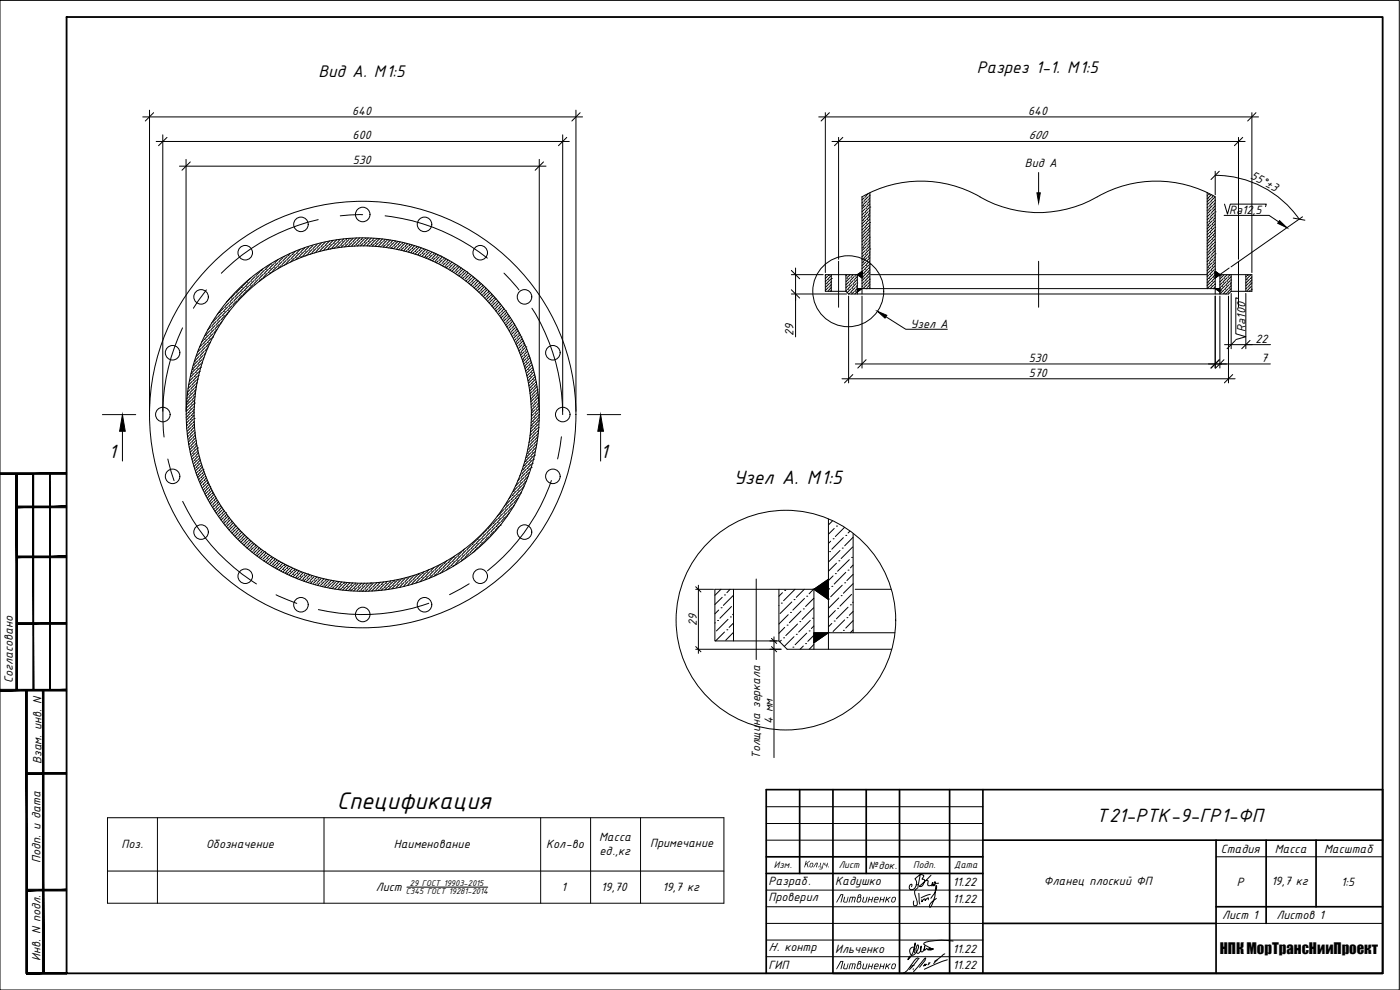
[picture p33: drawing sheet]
<svg xmlns="http://www.w3.org/2000/svg" width="420mm" height="297mm" viewBox="0 0 420 297" stroke-linecap="round" stroke-linejoin="round" font-family="sans-serif">
<defs><g id="words">
<text font-size="7.8" x="101.1" y="242.6">Спецификация</text>
<g font-size="6.2">
<text x="32.7" y="137.5">1</text>
<text x="180.2" y="137.5">1</text>
<text x="220.2" y="145.1">Узел А. М1:5</text>
<text x="328.9" y="246.5">Т21-РТК-9-ГР1-ФП</text>
</g>
<g font-size="5.4">
<text x="95.5" y="23.1">Вид А. М1:5</text>
<text x="293.1" y="21.8">Разрез 1-1. М1:5</text>
</g>
<text font-size="4.4" x="366.1" y="286.1">НПК МорТрансНииПроект</text>
<g font-size="3.9">
<text x="105.7" y="34.4">640</text>
<text x="308.6" y="34.4">640</text>
<text x="105.8" y="41.8">600</text>
<text x="308.7" y="41.8">600</text>
<text x="105.9" y="49.2">530</text>
<text x="307.6" y="50.1">Вид А</text>
<text x="375.1" y="53.4" transform="rotate(28 375.1 53.4)">55°±3</text>
<text x="368.9" y="64.1">Ra12,5</text>
<text x="238.1" y="100.8" transform="rotate(-90 238.1 100.8)">29</text>
<text x="273.3" y="98.3">Узел А</text>
<text x="373.8" y="99.5" transform="rotate(-90 373.8 99.5)">Ra100</text>
<text x="376.8" y="102.8">22</text>
<text x="308.7" y="113">570</text>
<text x="308.7" y="108.6">530</text>
<text x="378.5" y="108.5">7</text>
<text x="3.9" y="205" transform="rotate(-90 3.9 205)">Согласовано</text>
<text x="12.4" y="229.2" transform="rotate(-90 12.4 229.2)">Взам. инв. N</text>
<text x="36.5" y="254.6">Поз.</text>
<text x="61.8" y="254.6">Обозначение</text>
<text x="118.2" y="254.6">Наименование</text>
<text x="163.9" y="254.6">Кол-во</text>
<text x="179.8" y="252.3">Масса</text>
<text x="179.9" y="256.4">ед.,кг</text>
<text x="195.1" y="254.2">Примечание</text>
<text x="366.4" y="255.8">Стадия</text>
<text x="382.6" y="255.8">Масса</text>
<text x="397.4" y="255.8">Масштаб</text>
<text x="12.1" y="258.8" transform="rotate(-90 12.1 258.8)">Подп. и дата</text>
<text x="112.8" y="267.4">Лист</text>
<text x="168.5" y="267.4">1</text>
<text x="180.5" y="267.2">19,70</text>
<text x="198.8" y="267.2">19,7 кг</text>
<text x="230.7" y="265.5">Разраб.</text>
<text x="250.7" y="265.5">Кадушко</text>
<text x="286" y="265.8">11.22</text>
<text x="313.3" y="265.6">Фланец плоский ФП</text>
<text x="371.2" y="265.8">P</text>
<text x="381.6" y="265.5">19,7 кг</text>
<text x="402.5" y="265.8">1:5</text>
<text x="230.7" y="270.5">Проверил</text>
<text x="250.7" y="270.8">Литвиненко</text>
<text x="286" y="270.8">11.22</text>
<text x="366.8" y="275.8">Лист 1</text>
<text x="383.1" y="275.8">Листов 1</text>
<text x="230.7" y="285.4">Н. контр</text>
<text x="250.7" y="285.8">Ильченко</text>
<text x="286" y="285.8">11.22</text>
<text x="12.1" y="288.3" transform="rotate(-90 12.1 288.3)">Инв. N подл.</text>
<text x="230.7" y="290.8">ГИП</text>
<text x="250.7" y="290.8">Литвиненко</text>
<text x="286" y="290.8">11.22</text>
</g>
<g font-size="3.8">
<text x="209.1" y="187.9" transform="rotate(-90 209.1 187.9)">29</text>
<text x="231.9" y="217.4" transform="rotate(-90 231.9 217.4)">4 мм</text>
<text x="228.1" y="227.8" transform="rotate(-90 228.1 227.8)">Толщина зеркала</text>
</g>
<text font-size="3.4" x="260.6" y="260.7">№док.</text>
<g font-size="3.1">
<text x="232.2" y="260.5">Изм.</text>
<text x="241.1" y="260.3">Кол .уч .</text>
<text x="251.7" y="260.5">Лист</text>
<text x="274.1" y="260.5">Подп.</text>
<text x="286.4" y="260.4">Дата</text>
</g>
<g font-size="2.7">
<text x="121.8" y="268.2">С345 ГОСТ 19281-2014</text>
<text x="123" y="265.9">29 ГОСТ 19903-2015</text>
</g>
</g></defs>
<g fill="none" stroke="#000" stroke-width=".3">
<path d="M42.8 35.1h132M44.9 33v90.4M172.8 33v90.4M245.7 35.1h132M247.7 33.8v48M375.7 33.8v48M46.9 42.4h124M48.9 40.5v82.9M53.8 49.9h110.1M55.8 47.8v75.6M161.8 47.8v75.6M168.9 40.5v82.9"/>
<path d="M249.7 42.4h124M251.7 41.2v36.6M258.7 59.1v29.1M258.7 59.1a36 36 0 0 1 37.5 1.1 35.6 35.6 0 0 0 34.9-2.1 35.6 35.6 0 0 1 33.6 1v29.1M258.7 59v.1M259.4 59.3l-.7 .7M259.6 59.1h.1M260.5 60h.1M260.6 59l-1.1 1.1M260.6 58.1l-.8 .8M260.8 58.7h.1M261.1 59.4l-.4 .4"/>
<path d="M261.1 57.8v28.8M261.1 58.5h-.1M311.7 51.8v6.1M362.3 59.6h.1M362.3 57.8v28.8l.7-.7M362.3 57.8v.1M362.4 58.7l-.1 .1M362.6 58.4h.1M362.9 58.2h.1M363.3 59.5l-1 1.1M363.5 58.4l-1 1M363.5 59.3h.1"/>
<path d="M364.1 58.7l-.3 .4M364.5 59.2l-1.1 1.1M364.7 60h.1M364.7 51.4v7M364.7 52.6a30.7 30.7 0 0 1 25.2 13.1M371.7 41.2v36.6M80.9 79.5l-1.1 1.1M81.2 79.3h.1M82.2 79.2l-1.2 1.1M82.4 78.9h.1M83.3 79.9h.1M83.4 78.9l-1.1 1.1"/>
<path d="M83.5 77.8l-.9 .9M83.6 78.6h.1M84.3 79.7l-.9 1M84.5 79.5h.1M84.6 78.5l-1.1 1.1M84.8 78.3h.1M85 77.3l-1.2 1.1M85.2 77h.1M85.5 79.4l-.2 .2M85.7 79.2h.1M85.9 78.2l-1.1 1.1M86.1 78h.1"/>
<path d="M86.2 76.9l-1.1 1.1M86.4 76.7h.1M87 76.1l-.3 .4M87.1 77.8l-1.1 1.1M87.3 77.6h.1M87.4 76.6l-1.1 1.1M87.6 76.4h.1M88.3 77.5l-1.1 1.1M88.6 77.3h.1M88.6 76.3l-1.1 1.1M88.6 75.4l-.7 .7M88.9 76h.1"/>
<path d="M89.6 77.2l-.8 .7M89.8 76.9h.1M89.9 75.9l-1.1 1.1M90.1 74.8l-1 1M90.1 75.7h.1M90.8 76.8l-.5 .5M91 76.6h.1M91.1 75.6l-1.1 1.1M91.4 75.4h.1M91.5 74.4l-1.2 1.1M92 76.5l-.3 .3M92.2 76.3h.1"/>
<path d="M92.4 75.3l-1.2 1.1M92.6 75h.1M92.7 74l-1.1 1.1M93.3 76.1l-.2 .2M93.5 75.9h.1M93.6 74.9l-1.1 1.1M93.8 74.7h.1M93.9 73.7l-1.1 1.1M94.5 75.8l-.1 .1M94.7 75.6h.1M94.8 74.6l-1.1 1.1M95 74.4h.1"/>
<path d="M95.2 73.3l-1.1 1.2M95.5 65.9a59.6 59.6 0 0 0-29.1 16.1M95.7 75.5h.1M96 75.3h.1M96.1 74.2l-1.1 1.2M96.3 74h.1M96.4 73l-1.1 1.1M97 75.1l-.1 .1M97.2 74.9h.1M97.3 73.9l-1.1 1.1M97.5 73.7h.1M97.6 72.7l-1.1 1.1"/>
<path d="M98.2 74.8l-.2 .2M98.4 74.6h.1M98.6 73.6l-1.2 1.1M98.8 73.3h.1M98.9 72.3l-1.2 1.1M99.4 74.5l-.2 .2M99.7 74.2h.1M99.8 73.2l-1.2 1.2M100 72.1l-1 1M100 73h.1M100.7 74.1l-.4 .4M100.9 73.9h.1"/>
<path d="M101 72.9l-1.1 1.1M101 72l-.8 .8M101.2 72.7h.1M101.9 73.8l-.6 .5M102.1 71.8l-.6 .7M102.2 73.6h.1M102.2 72.5l-1.1 1.2M102.5 72.3h.1M103.1 71.7l-.4 .4M103.1 73.4l-.7 .8M103.4 73.2h.1M103.5 72.2l-1.1 1.1"/>
<path d="M103.7 72h.1M104.1 71.6l-.2 .2M104.4 73.1l-1 1M104.6 72.9h.1M104.7 71.9l-1.1 1.1M104.9 71.7h.1M105.5 73.8h.1M105.6 72.8l-1.1 1.1M105.8 72.5h.1M106 71.5l-1.2 1.2M106.5 73.7l-.2 .2M106.7 73.4h.1"/>
<path d="M106.8 72.5l-1.1 1.1M107 71.4l-1 .9M107.1 72.2h.1M107.7 73.3l-.4 .5M107.9 71.4l-.6 .6M107.9 73.1h.1M108.1 72.1l-1.1 1.1M108.3 71.9h.1M108.8 71.4l-.3 .3M108.8 64.4l-6.7 .4M109 73l-.8 .8M109.2 72.8h.1"/>
<path d="M109.3 71.8l-1.1 1.1M109.6 71.5h.1M110.1 73.7h.1M110.2 72.7l-1.1 1.1M110.4 72.5h.1M110.5 71.4l-1.1 1.1M111.1 73.6l-.2 .2M111.3 73.3h.1M111.4 71.4l-.7 .8M111.5 72.3l-1.2 1.1M111.7 72.1h.1M112.3 71.5l-.4 .4"/>
<path d="M112.4 73.2l-.7 .7M112.6 73h.1M112.7 72l-1.2 1.1M112.9 71.8h.1M113.5 73.9h.1M113.6 72.9l-1 1M113.8 72.7h.1M113.9 71.7l-1.1 1.1M114.5 73.8l-.3 .3M114.7 73.6h.1M114.8 71.7l-.8 .8M114.8 72.5l-1.1 1.2"/>
<path d="M115 72.3h.1M115.6 64.8a59.9 59.9 0 0 1 30.7 12.7M115.6 71.8l-.3 .3M115.7 73.4l-.7 .8M116 73.2h.1M116 72.2l-1.1 1.1M116.3 72h.1M116.6 74.4h.1M116.8 74.1h.1M117 73.1l-1.2 1.1M117.1 72l-.9 1M117.2 72.9h.1"/>
<path d="M117.9 74l-.6 .5M117.9 72.2l-.5 .5M118.1 73.8h.1M118.2 72.8l-1.1 1.1M118.4 72.5h.1M118.7 72.3h-.1M119 74.7h.1M119.1 73.7l-1 .9M119.3 73.4h.1M119.4 72.5l-1.1 1.1M120 74.6l-.4 .4M120.1 72.6l-.6 .6"/>
<path d="M120.2 74.4h.1M120.3 73.3l-1.1 1.2M120.5 73.1h.1M120.9 72.8l-.1 .1M121.1 75.3h.1M121.2 74.2l-.8 .9M121.5 74h.1M121.5 73l-1.1 1.1M122.1 75.1l-.3 .4M122.3 74.9h.1M122.3 73.1l-.6 .7M122.4 73.9l-1.1 1.1"/>
<path d="M122.7 73.7h.1M123 73.3l-.1 .1M123.2 75.8h.1M123.4 74.8l-.9 .8M123.6 74.6h.1M123.7 73.6l-1.1 1.1M124.2 75.7l-.3 .4M124.4 73.7l-.6 .7M124.5 75.5h.1M124.6 74.5l-1.2 1.1M124.8 74.2h.1M125.1 73.9l-.1 .1"/>
<path d="M125.3 76.4h.1M125.5 75.4l-1 .9M125.7 75.1h.1M125.8 74.2l-1.1 1.1M126.4 76.3l-.5 .4M126.4 74.4l-.5 .5M126.6 76h.1M126.7 75l-1.1 1.1M127 74.8h.1M127.3 77.2h-.1M127.5 76.9h.1M127.6 75.9l-1 1.1"/>
<path d="M127.8 74.9l-1 .9M127.8 75.7h.1M128.4 75.1l-.3 .4M128.5 76.8l-.7 .7M128.7 76.6h.1M128.9 75.6l-1.2 1.1M129.4 77.7l-.3 .3M129.6 77.5h.1M129.7 75.6l-.8 .8M129.8 76.5l-1.2 1.1M130 76.3h.1M130.3 75.9l-.1 .1"/>
<path d="M130.5 78.4h.1M130.6 77.4l-.8 .9M130.9 77.2h.1M130.9 76.2l-1 1.1M131.5 76.5l-.4 .4M131.5 78.3l-.6 .6M131.8 78h.1M131.9 77l-1.1 1.2M132.1 76.8h.1M132.4 79.2l-.2 .2M132.7 78.9h.1M132.8 78l-1.1 1.1"/>
<path d="M132.8 77.1l-.8 .7M133 77.7h.1M133.3 77.4l-.1 .1M133.6 79.9h.1M133.7 78.9l-.9 .9M133.9 78.6h.1M133.9 77.7l-1 1M134.5 78l-.4 .4M134.6 79.7l-.7 .7M134.8 79.5h.1M134.9 78.5l-1.1 1.1M135.6 78.6l-.6 .7"/>
<path d="M135.8 79.4l-1.1 1.1M136 79.2h.1M136.8 79.3l-.9 .9M137.3 79.7l-.1 .2M251.7 78.4v13.8M258.7 61.8h.1M258.7 70.8h.1M258.7 74.4h.1M258.8 66.2h.1M258.8 78.7h.1M258.8 69.8l-.1 .1M258.9 61.6h.1"/>
<path d="M258.9 74.2h.1M258.9 65.1l-.2 .3M258.9 77.7l-.2 .3M259 69.5h.1M259 73.1l-.3 .4M259 60.6l-.3 .3M259.1 64.9h.1M259.1 77.5h.1M259.1 68.5l-.4 .5M259.2 60.3h.1M259.2 72.9h.1M259.2 63.9l-.5 .6"/>
<path d="M259.2 76.5l-.5 .6M259.4 68.3h.1M259.4 71.9l-.7 .6M259.5 63.7h.1M259.5 76.3h.1M259.5 79.9l-.8 .7M259.5 67.3l-.8 .8M259.6 71.7h.1M259.6 75.3l-.9 .8M259.6 62.7l-.9 .9M259.7 70.6l-1 1.1M259.7 67.1h.1"/>
<path d="M259.7 79.7h.1M259.8 62.5h.1M259.8 75h.1M259.8 78.6l-1.1 1.1M259.8 66.1l-1.1 1.1M259.9 70.4h.1M259.9 61.5l-1.1 1.1M259.9 74l-1.1 1.1M260.1 65.8h.1M260.1 78.4h.1M260.1 69.4l-1.2 1.2M260.1 61.2h.1"/>
<path d="M260.1 73.8h.1M260.1 64.8l-1.1 1.1M260.1 77.4l-1.1 1.1M260.3 60.2l-1.2 1.1M260.3 72.8l-1.2 1.1M260.3 69.2h.1M260.4 64.6h.1M260.4 77.2h.1M260.4 68.2l-1.2 1.1M260.5 72.5h.1M260.5 63.6l-1.1 1.1M260.5 76.1l-1.1 1.2"/>
<path d="M260.6 68h.1M260.6 71.6l-1.1 1.1M260.7 63.4h.1M260.7 75.9h.1M260.7 67l-1.1 1.1M260.7 79.5l-1.1 1.1M260.8 71.3h.1M260.8 62.3l-1.1 1.2M260.8 74.9l-1.1 1.2M260.9 66.7h.1M260.9 79.3h.1M260.9 70.3l-1.1 1.1"/>
<path d="M261 62.1h.1M261 74.7h.1M261 78.3l-1.1 1.1M261 65.7l-1.1 1.1M261.1 72l-.4 .3M261.1 69.3l-1 .9M261.1 63.9l-.5 .5M261.1 76.4l-.5 .5M261.1 61.2l-1 1M261.1 73.8l-1 1M261.1 71.1h-.1M261.1 68.4l-.6 .6"/>
<path d="M261.1 63l-.2 .1M261.1 75.6l-.2 .1M261.1 60.3l-.7 .7M261.1 72.8l-.7 .8M261.1 67.5l-.3 .2M261.1 77.4l-.8 .8M261.1 64.8l-.8 .8M311.7 78.4v13.8M362.3 72.2h.1M362.4 67.6h.1M362.4 71.2l-.1 .2M362.5 63h.1"/>
<path d="M362.5 75.6h.1M362.5 66.6l-.2 .2M362.5 79.2l-.2 .2M362.6 71h.1M362.6 62l-.3 .3M362.6 74.6l-.3 .3M362.8 70l-.5 .4M362.8 66.4h.1M362.8 79h.1M362.9 65.4l-.6 .5M362.9 78l-.6 .5M362.9 61.8h.1"/>
<path d="M362.9 74.4h.1M363 60.8l-.7 .7M363 73.3l-.7 .7M363 69.8h.1M363.1 68.7l-.8 .8M363.1 65.1h.1M363.1 77.7h.1M363.2 64.2l-.9 .9M363.2 76.7l-.9 .9M363.2 60.6h.1M363.2 73.1h.1M363.3 72.1l-1 1"/>
<path d="M363.3 68.5h.1M363.4 63.9h.1M363.4 76.5h.1M363.4 67.5l-1.1 1.2M363.5 71.9h.1M363.5 62.9l-1.1 1.1M363.5 75.5l-1.1 1.1M363.6 67.3h.1M363.6 79.9h.1M363.6 70.9l-1.1 1.1M363.8 66.3l-1.2 1.1M363.8 78.9l-1.2 1.1"/>
<path d="M363.8 62.7h.1M363.8 75.3h.1M363.9 70.6h.1M363.9 61.7l-1.1 1.1M363.9 74.2l-1.1 1.2M364 66.1h.1M364 78.6h.1M364 69.7l-1.1 1.1M364.1 61.5h.1M364.1 74h.1M364.1 65.1l-1.1 1.1M364.1 77.6l-1.1 1.1"/>
<path d="M364.2 69.4h.1M364.2 60.4l-1.1 1.2M364.2 73l-1.1 1.2M364.3 64.8h.1M364.3 77.4h.1M364.3 68.4l-1.1 1.1M364.4 60.2h.1M364.4 72.8h.1M364.4 63.8l-1.1 1.1M364.4 76.4l-1.1 1.1M364.5 68.2h.1M364.5 71.8l-1.1 1.1"/>
<path d="M364.7 63.6h.1M364.7 76.1h.1M364.7 72.5h.1M364.7 67.2l-1.2 1.1M364.7 79.7l-1.2 1.2M364.7 62.6l-1.1 1.1M364.7 75.2l-1.1 1.1M364.7 64.5l-.2 .1M364.7 77l-.2 .2M364.7 68.9l-.3 .3M364.7 60.9l-.4 .3M364.7 73.4l-.4 .4"/>
<path d="M364.7 65.3l-.5 .5M364.7 77.9l-.5 .5M364.7 69.8l-.6 .6M364.7 61.8l-.7 .7M364.7 74.3l-.7 .7M364.7 66.2l-.8 .9M364.7 78.8l-.8 .9M364.7 70.7l-.9 1M367.4 64.6h13.5l2.9 2M367.5 61.2l.9 3 .8-3h10.8l-.2 .8M371.7 78.4v13.8M390.9 65.1l-21.5 15"/>
<path d="M54.8 98.4a59.9 59.9 0 0 0-5.6 32.7M61.9 87l-3.9 5.5M62.9 99.3l-1.1 1.1M63.2 99h.1M63.3 98l-1 1M63.5 97.8h.1M63.6 96.8l-.1 .1M63.8 96.6h.1M64.1 99.9h.1M64.2 98.9l-1.1 1.2M64.4 98.7h.1M64.5 97.7l-1.1 1.1"/>
<path d="M64.8 97.5h.1M64.9 96.5l-1.1 1.1M65.1 96.3h.1M65.2 98.9l-.9 .8M65.2 95.2l-1.1 1.1M65.4 95h.1M65.5 94l-.3 .3M65.7 97.4l-1.1 1.1M65.7 93.8h.1M66 97.1h.1M66.1 96.1l-1.1 1.2M66.3 95.9h.1"/>
<path d="M66.4 94.9l-1.1 1.1M66.6 96.5l-.4 .4M66.7 94.7h.1M66.8 93.7l-1.1 1.1M67 93.5h.1M67.1 92.4l-1.1 1.1M67.4 92.2h.1M67.6 94.6l-1.1 1.1M67.9 94.3h.1M68 93.3l-1.1 1.1M68.2 93.1h.1M68.3 92.1l-1.1 1.1"/>
<path d="M68.6 91.8h.1M68.7 90.9l-1.1 1.1M68.9 90.6h.1M68.9 93.3l-.8 .8M69 89.6l-1.1 1.1M69.3 89.4h.1M69.6 91.8l-1.1 1.1M69.8 91.5h.1M69.9 90.5l-1.1 1.1M70.1 90.3h.1M70.2 89.3l-1.1 1.1M70.5 89.1h.1"/>
<path d="M70.6 88l-1.1 1.2M70.8 87.8h.1M71.2 90.2l-1.2 1.1M71.4 89.9h.1M71.5 88.9l-1.1 1.2M71.7 88.7h.1M71.8 87.7l-1.1 1.1M72.1 87.5h.1M72.2 86.5l-1.2 1.1M72.4 86.3h.1M72.7 88.6l-1.1 1.1M72.9 88.4h.1"/>
<path d="M73.1 87.4l-1.2 1.1M73.3 87.2h.1M73.4 86.1l-1.1 1.2M73.6 85.9h.1M73.7 84.9l-1.1 1.1M74 84.7h.1M74.3 87l-1.1 1.2M74.5 86.8h.1M74.6 85.8l-1.1 1.1M74.8 85.6h.1M75 84.6l-1.2 1.1M75.2 83.5l-1 .9"/>
<path d="M75.2 84.4h.1M75.9 85.5l-1.1 1.1M76.1 85.2h.1M76.2 84.2l-1.1 1.2M76.4 84h.1M76.5 83l-1.1 1.1M76.8 82.8h.1M77.4 83.9l-1.1 1.1M77.6 83.7h.1M77.8 82.7l-1.1 1.1M78 82.5h.1M78.1 81.4l-1.1 1.1"/>
<path d="M78.3 81.2h.1M78.7 83.6l-.9 .8M78.8 80.7l-.2 .3M78.9 83.3h.1M79 82.3l-1.1 1.1M79.2 82.1h.1M79.3 81.1l-1.1 1.1M79.6 80.8h.1M80.2 82l-1.1 1.1M80.5 81.8h.1M80.6 80.8l-1.1 1.1M80.8 80.5h.1"/>
<path d="M81.5 81.6l-.6 .6M81.7 81.4h.1M81.8 80.4l-1.1 1.1M82 80.2h.1M83.1 80.1l-1.2 1.1M133.3 80.1h.1M135.5 80.6l-.5 .5M135.7 80.4h.1M136.4 81.5l-.3 .3M136.6 81.3h.1M136.7 80.3l-1.1 1.1M136.9 80.1h.1"/>
<path d="M137.3 82.5h-.1M137.5 82.2h.1M137.6 81.2l-.9 .9M137.8 81h.1M137.9 80l-1.1 1.1M138.4 83.1h.1M138.4 80.4l-.4 .4M138.5 82.1l-.7 .7M138.7 81.9h.1M138.9 80.8l-1.2 1.2M139.4 83l-.6 .6M139.5 81.1l-.6 .5"/>
<path d="M139.6 82.8h.1M139.7 81.8l-1.1 1.1M140 81.5h.1M140.3 83.9l-.5 .5M140.5 81.9l-.7 .6M140.5 83.7h.1M140.6 82.7l-1.1 1.1M140.8 82.5h.1M141.2 84.8l-.4 .4M141.4 84.6h.1M141.5 83.6l-1.1 1.1M141.5 82.7l-.7 .7"/>
<path d="M141.8 83.3h.1M142 83v.1M142.1 85.7l-.3 .3M142.3 85.5h.1M142.4 84.4l-1.1 1.2M142.5 83.5l-.9 .9M142.7 84.2h.1M143 86.6l-.3 .2M143 83.8l-.1 .2M143.2 86.3h.1M143.3 85.4l-1 1M143.5 84.3l-1 .9"/>
<path d="M143.6 85.1h.1M143.9 87.5l-.2 .2M144 84.7l-.2 .2M144.1 87.3h.1M144.2 86.3l-1 .9M144.4 85.1l-1 1M144.4 86h.1M144.8 88.4l-.2 .2M144.9 85.5l-.2 .3M145 88.2h.1M145.1 87.2l-1 .9M145.3 86.9h.1"/>
<path d="M145.4 86l-1 1M145.7 89.3l-.2 .2M145.8 86.4l-.2 .3M145.9 89.1h.1M146 88l-1 1M146.3 87.8h.1M146.3 86.9l-1.1 1.1M146.6 90.2l-.3 .2M146.7 87.3l-.2 .3M146.8 89.9h.1M146.9 88.9l-1 1M147.2 88.7h.1"/>
<path d="M147.2 87.8l-1.1 1M147.5 91.1l-.3 .3M147.6 88.3l-.2 .2M147.7 90.9h.1M147.8 89.9l-1 1M148 88.7l-1 1M148 89.6h.1M148.4 92l-.4 .4M148.5 89.2l-.2 .2M148.6 91.8h.1M148.7 90.7l-1.1 1.1M148.9 89.6l-1 1"/>
<path d="M148.9 90.5h.1M149.3 92.9l-.5 .4M149.3 90.2l-.1 .1M149.5 92.7h.1M149.6 91.6l-1.1 1.2M149.7 90.6l-.9 .9M149.8 91.4h.1M150.1 94.8h.1M150.1 91.1v.1M150.2 93.8l-.6 .5M150.4 93.5h.1M150.5 92.5l-1.1 1.2"/>
<path d="M150.5 91.6l-.8 .8M150.7 92.3h.1M150.7 95.9v.1M151 95.7h.1M151.1 94.7l-.8 .7M151.3 81.9l4.4 5.1M151.3 92.7l-.7 .6M151.3 94.4h.1M151.4 93.5l-1.1 1.1M151.6 96.8l-.2 .2M151.6 93.2h.1M151.8 96.6h.1"/>
<path d="M152 95.6l-1 .9M152.1 93.7l-.6 .5M152.2 95.4h.1M152.3 94.3l-1.1 1.1M152.5 97.7l-.4 .4M152.7 97.5h.1M152.8 94.7l-.4 .4M152.9 96.5l-1.1 1.1M153.1 96.3h.1M153.2 95.3l-1.1 1M153.3 99.6h.1M153.4 98.6l-.6 .7"/>
<path d="M153.5 95.8l-.2 .2M153.7 98.4h.1M153.8 97.4l-1.1 1.1M153.8 96.4l-.8 .9M154 97.1h.1M154.3 99.5l-.9 .9M154.5 97.5l-.6 .7M154.6 99.3h.1M154.7 98.3l-1.2 1.1M155.2 98.7l-.4 .3M155.5 99.2l-1.1 1.1M155.8 99.8l-.1 .1"/>
<path d="M159.6 92.5a59.9 59.9 0 0 1 9.3 31.9M237.5 88.2h16.6M237.5 82.4h9.6M238.8 80.4v20.7M247.9 85.1h.1M247.9 82.4l-.2 .3M248 84.1l-.3 .4M248.2 83.9h.1M248.4 82.9l-.7 .7M248.5 87.3h.1M248.6 86.3l-.9 .9M248.6 82.7h.1"/>
<path d="M248.8 86h.1M248.8 82.4v.1M248.9 85l-1.1 1.1M249.1 84.8h.1M249.3 83.8l-1.1 1.1M249.5 85.4l-.5 .4M249.5 82.7l-1 1M249.5 83.6h.1M249.5 82.4v5M249.5 84.4l-.1 .2M249.5 87.2l-.2 .2M249.5 86.3l-.8 .8"/>
<path d="M253.9 87.4h-6.2v-5h9.6v5.8M253.9 87.4l.8 .8h114l.8-.8M253.9 82.4v5M254.1 87.1l-.2 .1M254.1 83.5h.1M254.2 82.5l-.3 .2M254.3 86.8h.1M254.4 85.8l-.5 .5M254.6 85.6h.1M254.7 88.8v26.1M254.8 84.6l-.9 .9M255 88l-.3 .2"/>
<path d="M255 84.4h.1M255.1 83.3l-1.1 1.2M255.1 82.4l-.8 .8M255.2 87.7h.1M255.3 86.7l-1 1.1M255.3 83.1h.1M255.6 86.5h.1M255.7 85.5l-1.1 1.1M255.9 85.2h.1M256 84.2l-1.1 1.2M256 82.4l-.4 .5M256.2 84h.1"/>
<path d="M256.2 87.6l-.6 .6M256.3 83l-1.1 1.1M256.5 87.4h.1M256.5 86.4l-1.1 1.1M256.5 82.8h.1M256.8 86.1h.1M256.9 85.1l-1.1 1.2M256.9 82.4l-.1 .1M257.1 84.9h.1M257.2 83.9l-1.1 1.1M257.3 85.6l-.3 .3M257.3 83l-.8 .8"/>
<path d="M257.3 86.6h1.4l-1.4 1zM257.3 86.6l-.6 .6M257.3 82.4l1.4-1v2zM257.3 87.4l-.8 .8M258.7 83.3h.1M258.7 88.8v21.6M258.7 86.6h106M258.8 82.3l-.1 .2M259 82.1h.1M259 85.7l-.3 .3M259.1 81.1l-.4 .5M259.2 85.5h.1"/>
<path d="M259.4 80.9h.1M259.4 84.5l-.7 .6M259.6 84.2h.1M259.7 83.2l-1 1M259.9 83h.1M259.9 86.6h.1M260.1 82l-1.2 1.1M260.1 86.4h.1M260.3 85.4l-1.2 1.1M260.3 81.8h.1M260.4 80.8l-1.2 1.1M260.5 85.1h.1"/>
<path d="M260.6 80.5h.1M260.6 84.1l-1.1 1.1M260.8 83.9h.1M260.9 82.9l-1.1 1.1M261.1 84.5l-.4 .4M261.1 81.9l-1 .9M261.1 83.6l-.1 .1M261.1 80.9l-.6 .7M261.1 85.4l-.7 .7M261.1 80l-.3 .3M261.1 86.3l-.3 .3M261.3 82.4h101"/>
<path d="M265.9 95l5.9 3.8h12.5M362.3 84.8h.1M362.4 80.2h.1M362.4 83.8l-.1 .1M362.6 83.6h.1M362.8 82.5l-.5 .5M363 82.3h.1M363.1 81.3l-.8 .8M363.2 85.7h.1M363.3 84.7l-1 1M363.3 81.1h.1M363.4 80.1l-1.1 1.1"/>
<path d="M363.5 84.5h.1M363.6 83.5l-1.1 1.1M363.9 83.2h.1M364 82.2l-1.1 1.1M364.1 86.6h.1M364.2 85.6l-1 1M364.2 82h.1M364.3 81l-1.1 1.1M364.4 85.4h.1M364.5 80.8h.1M364.5 84.4l-1.1 1.1M364.7 85.1h.1"/>
<path d="M364.7 81.4l1.4 1-1.4 1zM364.7 88.8v21.6M364.7 81.4l1.4 1M364.7 81.5l-.3 .3M364.7 86l-.4 .4M364.7 82.4l-.6 .6M364.7 86.6h1.4v1zM364.7 83.3l-.9 .9M366.1 82.4h9.6v5h-6.2M366.1 82.8h.1M366.1 82.4v5.8M366.1 88.8v21.6"/>
<path d="M366.2 87.2h.1M366.4 82.5h.1M366.4 86.1l-.3 .3M366.6 85.9h.1M366.7 84.9l-.6 .6M366.9 84.7h.1M367 83.7l-.9 .9M367.1 88h.1M367.2 83.5h.1M367.2 87.1l-1.1 1.1M367.4 82.5l-1.2 1.1M367.5 86.8h.1"/>
<path d="M367.6 85.8l-1.2 1.1M367.8 85.6h.1M367.9 84.6l-1.1 1.1M368.1 88l-.2 .2M368.1 84.4h.1M368.3 83.3l-1.2 1.2M368.3 82.4l-.8 .8M368.3 87.7h.1M368.5 83.1h.1M368.5 86.7l-1.1 1.1M368.7 86.5h.1M368.7 88.8v26.1"/>
<path d="M368.8 85.5l-1.1 1.1M368.9 80.4l-4.2 3M369 85.2h.1M369.1 84.2l-1.1 1.2M369.2 82.4l-.5 .5M369.4 84h.1M369.5 85.7l-.6 .6M369.5 86.6l-.9 .9M369.5 82.4v5M369.5 88v16.6M369.5 83l-1.2 1.1M369.5 84.8l-.2 .2"/>
<path d="M371.6 89.6l-.7-.2v10.7l3 .9-3 .9M373.9 82.4v5M373.9 88v16.6M374 83.9h.1M374.1 82.9l-.2 .2M374.2 87.3h.1M374.3 82.7h.1M374.3 86.3l-.4 .4M374.5 86h.1M374.6 82.4l-.1 .1M374.6 85l-.7 .8M374.9 84.8h.1"/>
<path d="M375 83.8l-1.1 1.1M375.2 83.6h.1M375.2 87.2l-.3 .2M375.3 82.5l-1.1 1.2M375.5 86.9h.1M375.5 85.9l-1.1 1.2M375.7 84l-.6 .6M375.7 84.9l-.9 .9M375.7 86.7h.1M375.7 83.1l-.2 .2M56.3 119.4l-.3 .2M56.6 119.2h.1"/>
<path d="M56.7 118.1l-.5 .5M56.9 117.9h.1M57 116.9l-.7 .7M57.2 116.7h.1M57.4 112.1h.1M57.4 115.7l-1 .9M57.6 119l-1.2 1.2M57.6 115.4h.1M57.7 110.9h.1M57.7 114.4l-1.1 1.1M57.8 118.8h.1M57.9 117.8l-1.1 1.1"/>
<path d="M57.9 114.2h.1M58 109.6h.1M58 113.2l-1.1 1.1M58.1 117.6h.1M58.3 116.6l-1.2 1.1M58.3 113h.1M58.3 112l-1.1 1.1M58.3 108.4h.1M58.5 120l-1.1 1.1M58.5 116.3h.1M58.5 118.9l-.8 .9M58.6 115.3l-1.2 1.1"/>
<path d="M58.6 111.7h.1M58.7 117.9l-.7 .7M58.7 110.7l-1.1 1.1M58.8 115.1h.1M58.8 116.9l-.5 .4M58.9 110.5h.1M58.9 114.1l-1.1 1.1M59 115.8l-.3 .3M59 109.5l-1.1 1.1M59.1 113.9h.1M59.2 114.7l-.2 .2M59.3 112.8l-1.2 1.2"/>
<path d="M59.3 109.2h.1M59.4 108.3l-1.1 1.1M59.4 113.6v.1M59.5 112.6h.1M59.6 108h.1M59.6 111.6l-1.1 1.2M59.7 107l-1.1 1.1M59.8 111.4h.1M59.9 110.4l-1.1 1.1M59.9 106.8h.1M60 105.8l-1.1 1.1M60.2 110.2h.1"/>
<path d="M60.2 105.6h.1M60.2 109.2l-1.1 1.1M60.4 104.5l-1.1 1.1M60.5 108.9h.1M60.6 107.9l-1.1 1.1M60.6 104.3h.1M60.7 103.3l-.8 .9M60.7 108.7h.1M60.8 107.7h.1M60.9 103.1h.1M60.9 106.7l-1.1 1.1M61 102.1l-.5 .5"/>
<path d="M61.2 106.5h.1M61.2 107.3l-.2 .2M61.3 105.4l-1.1 1.2M61.3 101.8h.1M61.3 100.9h.1M61.5 105.2h.1M61.6 100.6h.1M61.6 104.2l-1.1 1.2M61.8 105.9l-.4 .3M61.8 104h.1M61.9 103l-1.1 1.1M62.2 102.8h.1"/>
<path d="M62.3 101.8l-1.1 1.1M62.4 104.3l-.7 .7M62.5 101.5h.1M62.6 100.5l-1.1 1.1M62.8 100.3h.1M63.2 102.7l-1.1 1M63.5 101.4l-1.1 1.1M63.8 101.2h.1M63.8 100.2l-1.1 1.1M64.1 100.9l-.1 .1M154 100.7l-.3 .3M154.2 100.5h.1"/>
<path d="M154.8 102.6h.1M154.9 101.6l-.6 .6M155.1 101.4h.1M155.2 100.4l-1.1 1.1M155.4 103.7l-.2 .3M155.4 100.2h.1M155.7 103.5h.1M155.8 102.5l-.9 .9M156 102.3h.1M156 105.9h.1M156.1 101.3l-1.1 1.1M156.1 100.4l-.8 .8"/>
<path d="M156.3 105.7h.1M156.3 104.7l-.6 .6M156.3 101.1h.1M156.6 104.4h.1M156.7 103.4l-1.1 1.1M156.7 101.6l-.4 .5M156.8 107.8h.1M156.9 106.8l-.4 .5M156.9 103.2h.1M157 102.2l-1.1 1.1M157.1 106.6h.1M157.3 105.6l-1.1 1"/>
<path d="M157.3 102.9l-.2 .1M157.4 109.9h.1M157.5 105.4h.1M157.5 108.9l-.4 .3M157.6 103.4l-.8 .8M157.6 104.3l-1.1 1.1M157.7 108.7h.1M157.8 104.1h.1M157.8 107.7l-.9 .9M158 107.5h.1M158 111.1l-.3 .3M158.1 104.7l-.4 .4"/>
<path d="M158.2 106.5l-1.2 1.1M158.2 110.9h.1M158.3 105.4l-.9 .9M158.4 106.2h.1M158.4 109.8l-.8 .8M158.5 114.2h.1M158.6 109.6h.1M158.6 113.2l-.3 .3M158.7 108.6l-1.1 1.1M158.8 106.7l-.6 .6M158.8 113h.1M158.9 108.4h.1"/>
<path d="M158.9 112l-.8 .8M159 107.3l-1.1 1.2M159 116.3h.1M159.2 111.7h.1M159.2 115.3l-.5 .5M159.3 110.7l-1.1 1.1M159.3 108l-.1 .1M159.3 119.7h.1M159.4 118.7l-.2 .2M159.4 115.1h.1M159.5 108.7l-.7 .7M159.5 114.1l-.9 .9"/>
<path d="M159.5 110.5h.1M159.6 118.5h.1M159.6 109.5l-1.1 1.1M159.7 113.9h.1M159.7 117.5l-.7 .6M159.8 112.8l-1.1 1.2M159.9 110.1l-.2 .2M159.9 117.2h.1M160.1 116.2l-1.1 1.1M160.1 112.6h.1M160.1 110.8l-.7 .7M160.1 111.6l-1.1 1.2"/>
<path d="M160.3 116h.1M160.3 119.6l-1 1M160.4 115l-1.1 1.1M160.4 112.3l-.1 .1M160.5 119.4h.1M160.6 113l-.7 .7M160.6 114.8h.1M160.6 118.3l-1.1 1.2M160.7 113.7l-1.1 1.2M160.8 118.1h.1M160.9 114.5h-.1M161 117.1l-1.2 1.2"/>
<path d="M161 115.2l-.5 .6M161.2 116l-1.1 1M161.2 116.9h.1M161.4 117.5l-.3 .4M161.5 118.3l-.8 .9M161.5 119.2l-1.1 1.2M252.7 113.7h118M256.7 109.2h124.6M367.5 103.4h13.8M30.7 124.4h10M36.7 129.4v8.9M50.4 137.7l1.8 6.5"/>
<path d="M55.9 125.2v.1M56 120.6h.1M56.1 128.6h-.1M56.1 125h.1M56.2 124l-.4 .3M56.2 120.4h.1M56.3 128.3h.1M56.4 123.8h.1M56.4 127.3l-.4 .5M56.6 131.7h.1M56.6 122.8l-.7 .6M56.7 127.1h.1"/>
<path d="M56.7 130.7l-.4 .4M56.8 126.1l-.9 .9M56.8 122.5h.1M56.9 121.5l-1 1M56.9 134.1l-.1 .1M56.9 130.5h.1M57 129.5l-.8 .8M57 125.9h.1M57.1 121.3h.1M57.1 133.8h.1M57.1 124.9l-1.1 1.1M57.2 129.2h.1"/>
<path d="M57.2 132.8l-.6 .6M57.2 120.3l-1.1 1.1M57.4 124.7h.1M57.4 128.3l-1.2 1.1M57.4 136.2l-.2 .2M57.4 120h.1M57.4 132.6h.1M57.4 123.6l-1.1 1.1M57.6 131.6l-1.1 1.1M57.6 128h.1M57.7 127l-1.1 1.1M57.7 123.4h.1"/>
<path d="M57.7 136h.1M57.8 122.4l-1.1 1.1M57.8 135l-.7 .7M57.8 131.4h.1M57.9 130.4l-1.1 1.1M57.9 126.8h.1M58 122.2h.1M58 134.7h.1M58 125.8l-1.1 1.1M58 138.3l-.2 .3M58.1 130.2h.1M58.1 121.2l-1.1 1.1"/>
<path d="M58.1 133.8l-1.1 1.1M58.3 129.1l-1.2 1.1M58.3 124.6l-1.1 1.1M58.3 125.5h.1M58.3 138.1h.1M58.3 123.7l-.7 .7M58.3 126.4l-.2 .2M58.3 122.8l-.4 .4M58.3 137.1l-.7 .8M58.3 121.9h.1M58.3 120.9h.1M58.3 133.5h.1"/>
<path d="M58.3 127.2l-.5 .6M58.4 128.1l-1 .9M58.5 132.5l-1.1 1.1M58.5 129.7l-.2 .2M58.6 136.9h.1M58.6 130.5l-.6 .7M58.7 132.3h.1M58.7 135.9l-1.1 1.1M58.7 131.3l-1 1.1M58.9 135.7h.1M58.9 139.2l-.7 .8M59 132.9l-.4 .4"/>
<path d="M59 134.6l-1.1 1.1M59.1 133.7l-.8 .8M59.1 139h.1M59.3 138l-1.2 1.1M59.3 134.4h.1M59.4 135.2l-.3 .2M59.5 137.8h.1M59.6 135.9l-.8 .7M59.6 136.8l-1.1 1.1M59.9 137.3l-.2 .3M60 139.9h.1M60.1 138l-.7 .8"/>
<path d="M60.2 138.9l-1.2 1.1M60.5 139.4l-.3 .3M157 139.9h.1M157.3 139.7h.1M157.6 138.5h.1M157.9 137.2h.1M158.2 136h.1M158.2 139.6l-1.1 1.1M158.4 135h-.1M158.5 139.3h.1M158.6 134.7h.1M158.6 138.3l-1.1 1.2"/>
<path d="M158.7 133.8l-.2 .1M158.8 138.1h.1M158.9 133.5h.1M158.9 137.1l-1.1 1.1M159 132.5l-.3 .3M159.2 136.9h.1M159.3 135.9l-1.1 1.1M159.3 132.3h.1M159.4 131.3l-.5 .4M159.4 127.7h.1M159.5 139.2l-1.1 1.2M159.5 126.6l-.1 .2"/>
<path d="M159.5 123.1h.1M159.5 135.7h.1M159.6 122.1l-.2 .1M159.6 131h.1M159.6 134.6l-1.1 1.1M159.7 126.4h.1M159.7 139h.1M159.7 130l-.7 .7M159.8 125.4l-.4 .4M159.8 121.8h.1M159.8 134.4h.1M159.8 138l-1.1 1.1"/>
<path d="M159.9 129.8h.1M159.9 120.8l-.5 .6M159.9 133.4l-1.1 1.1M160.1 128.8l-.9 .9M160.1 125.2h.1M160.1 137.8h.1M160.1 124.2l-.6 .7M160.1 120.6h.1M160.1 133.2h.1M160.1 136.8l-1.1 1.1M160.3 128.6h.1M160.3 132.2l-1.1 1.1"/>
<path d="M160.4 124h.1M160.4 136.6h.1M160.4 127.6l-1.1 1.1M160.5 123l-1 1M160.5 131.9h.1M160.5 135.5l-1.1 1.1M160.6 127.3h.1M160.6 130.9l-1.1 1.2M160.7 122.8h.1M160.7 126.4l-1.1 1.1M160.8 121.7l-1.1 1.1M160.8 134.3l-1.1 1.1"/>
<path d="M160.8 130.7h.1M161 126.1h.1M161 129.7l-1.2 1.1M161.1 121.5h.1M161.1 125.1l-1.2 1.1M161.1 133.1l-1 1.1M161.2 129.5h.1M161.2 120.5l-1.1 1.1M161.3 124.9h.1M161.3 128.5l-1.2 1.1M161.3 132.1l-.9 .9M161.4 123.9l-1.1 1.1"/>
<path d="M161.4 131l-.7 .7M161.4 120.3h.1M161.5 128.3h.1M161.5 130l-.4 .5M161.6 127.2l-1.1 1.1M161.6 123.6h.1M161.7 129l-.3 .2M161.7 120h-.1M161.7 120.8l-.4 .5M161.8 122.6l-1.2 1.2M161.8 121.7l-.8 .8M161.8 124.3l-.3 .4"/>
<path d="M161.8 125.2l-.6 .7M161.8 126.1l-1 1M168.5 131l-1.2 6.7M176.2 124.4h10.1M180.3 129.4v8.9M54.8 150.4a59.3 59.3 0 0 0 22.2 24.8M58.6 140.5l-.2 .2M58.8 140.2h.1M59.1 142.6h.1M59.4 142.4h.1M59.5 141.4l-.7 .6M59.7 141.2h.1"/>
<path d="M59.8 140.2l-1.1 1.1M59.9 144.5h.1M60 143.5l-.4 .5M60.2 143.3h.1M60.4 142.3l-1 1M60.6 145.7l-.2 .2M60.6 142.1h.1M60.7 141l-1.1 1.1M60.7 140.1l-.8 .8M60.8 145.4h.1M60.9 140.8h.1M60.9 144.4l-.8 .8"/>
<path d="M61.2 144.2h.1M61.2 141.4l-.4 .4M61.3 143.2l-1.1 1.1M61.4 147.6h.1M61.5 142.1l-1 1M61.5 142.9h.1M61.5 146.5l-.5 .6M61.7 146.3h.1M61.8 145.3l-1.1 1.1M61.9 143.4l-.5 .6M62.1 148.7l-.3 .2M62.1 145.1h.1"/>
<path d="M62.2 144.1l-1.2 1.1M62.3 148.4h.1M62.4 147.4l-.8 .9M62.5 144.6l-.2 .3M62.6 147.2h.1M62.7 146.2l-1.1 1.1M62.8 145.3l-.9 .8M62.8 150.6h.1M62.9 149.5l-.4 .6M62.9 146h.1M63.2 149.3h.1M63.3 148.3l-1.1 1.2"/>
<path d="M63.3 146.5l-.5 .5M63.5 151.7v.1M63.5 148.1h.1M63.6 147.1l-1.1 1.1M63.8 151.5h.1M63.8 150.5l-.7 .7M63.9 147.7l-.1 .2M64.1 150.2h.1M64.2 149.3l-1.1 1.1M64.3 148.3l-.9 .8M64.4 149h.1M64.4 152.6l-.3 .3"/>
<path d="M64.6 152.4h.1M64.8 151.4l-1 .9M64.9 149.4l-.6 .6M65 151.2h.1M65.1 150.1l-1.1 1.1M65.3 153.5l-.4 .5M65.5 153.3h.1M65.5 150.6l-.3 .3M65.7 152.3l-1.2 1.1M65.9 151.1l-1 1M65.9 152h.1M66.1 155.4h.1"/>
<path d="M66.2 154.4l-.6 .6M66.3 151.7l-.2 .1M66.4 154.2h.1M66.5 153.1l-1.1 1.2M66.6 152.2l-.9 .9M66.8 152.9h.1M66.8 156.5l-.1 .1M67 156.3h.1M67.1 155.3l-.8 .8M67.3 153.3l-.6 .7M67.4 155.1h.1M67.4 154.1l-1.1 1.1"/>
<path d="M67.6 157.4l-.1 .2M67.6 153.8h.1M67.9 157.2h.1M68 156.2l-.9 .9M68.1 154.3l-.5 .5M68.2 156h.1M68.3 155l-1.1 1.1M68.6 158.3l-.3 .3M68.8 158.1h.1M68.8 155.3l-.3 .4M68.9 157.1l-1 1M69.1 156.9h.1"/>
<path d="M69.2 155.9l-1.1 1.1M69.5 159.2l-.3 .3M69.6 156.4l-.3 .3M69.7 159h.1M69.8 158l-1.1 1M70 156.9l-1 1M70 157.8h.1M70.4 157.3l-.2 .3M70.6 159.9h.1M70.7 158.9l-1.1 1.1M70.9 157.8l-1 1M70.9 158.7h.1"/>
<path d="M71.3 158.3l-.1 .1M71.6 159.8l-1.1 1.1M71.7 158.8l-.9 .9M71.8 159.5h.1M72.1 159.2v.1M72.6 159.7l-.9 .9M146 159.9h.1M146.1 158.9l-1.1 1.1M146.3 158.7h.1M147 159.8l-1.1 1.1M147.3 159.5h.1M147.4 158.6l-1.1 1.1"/>
<path d="M147.6 158.3h.1M147.7 157.3l-1.1 1.1M147.9 157.1h.1M148.3 159.5l-1.1 1.1M148.5 159.2h.1M148.6 158.2l-1.1 1.1M148.8 158h.1M148.9 157l-1.1 1.1M149.2 156.7h.1M149.3 155.7l-1.1 1.2M149.5 155.5h.1M149.6 154.5l-.4 .4"/>
<path d="M149.8 154.3h.1M149.8 157.9l-1.1 1.1M150.1 157.6h.1M150.2 156.7l-1.1 1.1M150.3 157.4h.1M150.4 156.4h.1M150.5 155.4l-1.1 1.1M150.7 155.2h.1M150.8 154.2l-1.1 1.1M151.1 154h.1M151.2 152.9l-1.1 1.2M151.4 152.7h.1"/>
<path d="M151.5 151.7l-.2 .2M151.8 151.5h.1M151.8 155.1l-1.2 1.1M152 154.8h.1M152.1 153.8l-1.1 1.2M152.3 153.6h.1M152.4 152.6l-1.1 1.1M152.7 152.4h.1M152.7 151.4l-1.1 1.1M152.8 154l-.6 .6M153 151.2h.1M153.1 150.1l-1.1 1.1"/>
<path d="M153.3 149.9h.1M153.4 148.9l-.7 .7M153.7 148.7h.1M153.7 152.3l-1.2 1.1M153.9 152h.1M154 151l-1.1 1.1M154 147.4h.1M154.2 150.8h.1M154.3 151.5l-.2 .3M154.3 149.8l-1.1 1.1M154.6 149.5h.1M154.7 148.6l-1.2 1.1"/>
<path d="M154.9 148.3h.1M155 147.3l-1.1 1.1M155.2 147.1h.1M155.3 146.1l-1.1 1.1M155.5 149.5l-1.1 1.1M155.6 145.9h.1M155.7 144.9l-1 1M155.9 144.6h.1M155.9 148.2l-1.1 1.1M156 143.6l-.6 .6M156.1 148h.1M156.3 143.4h.1"/>
<path d="M156.3 147l-1.2 1.1M156.3 142.4l-.3 .3M156.5 146.8h.1M156.5 147.6l-.2 .2M156.6 145.7l-1.2 1.2M156.6 142.1h.1M156.7 141.2l-.2 .1M156.8 145.5h.1M156.9 144.5l-1.1 1.2M156.9 140.9h.1M157.1 144.3h.1M157.3 146l-.6 .5"/>
<path d="M157.3 143.3l-1.2 1.1M157.5 143.1h.1M157.6 142.1l-1.1 1.1M157.8 141.8h.1M157.9 140.8l-1.1 1.1M157.9 144.4l-.9 .9M158.2 140.6h.1M158.5 142.9l-1.1 1.2M158.8 141.7l-1.1 1.1M159.2 140.5l-1.2 1.1M159.4 140.2h.1M165.5 144.2a60.2 60.2 0 0 1-19.2 27.1"/>
<path d="M248.6 155.7v39.1M249.9 156.3l-1.3 1.2M250.4 158.6l-1.8 1.7M251 157.8h.1M253.4 158.2l-2.7 2.8M255.1 159.4l-.6 .5M70.4 160.1l-.4 .4M71.2 161l-.3 .4M71.5 160.8h.1M72.2 161.9l-.4 .4M72.4 161.7h.1M72.5 160.7l-1.1 1.1"/>
<path d="M72.7 160.5h.1M73 160.1l-.1 .1M73.1 162.8l-.4 .3M73.3 162.6h.1M73.4 161.6l-1.1 1.1M73.5 160.6l-.9 .9M73.6 161.4h.1M74 163.7l-.3 .3M74 161l-.2 .1M74.2 163.5h.1M74.3 162.5l-1.1 1.1M74.4 161.4l-.9 1"/>
<path d="M74.5 162.2h.1M74.8 164.6l-.2 .2M74.9 161.9l-.1 .1M75.1 164.4h.1M75.2 163.4l-1.1 1.1M75.4 162.3l-1 1M75.4 163.1h.1M75.7 165.5l-.1 .2M75.8 162.7l-.2 .2M76 165.3h.1M76.1 164.3l-1 1M76.3 163.1l-1 1.1"/>
<path d="M76.3 164.1h.1M76.7 166.4h-.1M76.8 163.6l-.3 .2M76.9 166.2h.1M77 165.2l-.9 .9M77.2 165h.1M77.3 163.9l-1.1 1.1M77.8 167.1h.1M77.8 164.4l-.4 .3M77.9 166.1l-.8 .7M78.1 165.8h.1M78.2 164.8l-1.1 1.2"/>
<path d="M78.8 167l-.7 .6M78.8 165.1l-.5 .5M79 166.7h.1M79.1 165.7l-1.1 1.2M79.3 165.5h.1M79.7 167.9l-.5 .4M79.9 165.9l-.7 .6M79.9 167.6h.1M80 166.7l-1.1 1.1M80.2 166.4h.1M80.6 168.8l-.3 .2M80.8 168.6h.1"/>
<path d="M80.9 167.5l-1.1 1.1M80.9 166.6l-.8 .8M81.2 167.3h.1M81.5 169.7h-.1M81.5 166.9l-.1 .2M81.7 169.4h.1M81.8 168.4l-.9 1M82 167.3l-1 1M82 168.2h.1M82.6 167.6l-.3 .4M82.6 170.3h.1M82.7 169.3l-.7 .8"/>
<path d="M82.8 178.5l6.3 2.5M82.9 169.1h.1M83.1 168.1l-1.2 1.1M83.6 170.2l-.5 .5M83.7 168.3l-.6 .6M83.8 170h.1M83.9 169l-1.1 1.1M84.2 168.8h.1M84.5 171.1l-.2 .3M84.8 170.9h.1M84.8 169.9l-1.1 1.1M84.9 168.9l-.8 .9"/>
<path d="M85.1 169.7h.1M85.5 169.3l-.2 .1M85.6 171.8h.1M85.7 170.8l-.8 .8M86 170.5h.1M86.1 169.6l-1.1 1.1M86.7 171.7l-.6 .5M86.7 169.9l-.5 .4M86.9 171.5h.1M87 170.5l-1.1 1.1M87.2 170.2h.1M87.5 172.6l-.2 .2"/>
<path d="M87.8 172.4h.1M87.9 171.4l-1.2 1.1M87.9 170.5l-.8 .7M88.1 171.1h.1M88.5 170.7l-.2 .2M88.6 173.3h.1M88.8 172.2l-.9 .9M89 172h.1M89.1 171l-1.1 1.1M89.7 173.1l-.5 .5M89.7 171.3l-.5 .5M89.9 172.9h.1"/>
<path d="M90 171.9l-1.1 1.1M90.2 171.7h.1M90.6 174.1h-.1M90.8 173.8h.1M90.9 172.8l-1.1 1M91.1 171.8l-1 .9M91.1 172.6h.1M91.7 172l-.3 .4M91.8 173.7l-.7 .7M92 173.5h.1M92.2 172.5l-1.2 1.1M92.4 172.2h.1"/>
<path d="M92.7 174.6l-.2 .2M92.9 174.4h.1M93 172.5l-.8 .8M93 173.4l-1.1 1.1M93.3 173.1h.1M93.7 172.7l-.2 .2M93.9 174.3l-.7 .7M94.1 174.1h.1M94.3 173l-1.2 1.1M94.8 175.2l-.2 .2M95 174.9h.1M95.1 173.1l-.7 .7"/>
<path d="M95.2 173.9l-1.1 1.1M95.4 173.7h.1M95.8 173.3l-.2 .2M96.1 174.8l-.8 .8M96.3 174.6h.1M96.4 173.6l-1.1 1.1M97 175.7l-.3 .3M97.2 175.5h.1M97.2 173.6l-.7 .8M97.3 174.5l-1.1 1.1M97.5 174.3h.1M98 173.8l-.3 .3"/>
<path d="M98.2 175.4l-.7 .7M98.4 175.2h.1M98.6 174.1l-1.2 1.2M99.1 176.3l-.2 .2M99.3 176.1h.1M99.4 175l-1.1 1.2M99.5 174.1l-.9 .8M99.7 174.8h.1M100.2 174.3l-.3 .3M100.3 176l-.6 .6M100.5 175.7h.1M100.7 174.7l-1.1 1.1"/>
<path d="M100.9 174.5h.1M101.5 176.6h.1M101.6 175.6l-1.1 1.1M101.8 174.5l-1 1M101.8 175.4h.1M102.5 176.5l-.5 .4M102.6 174.6l-.6 .6M102.7 176.3h.1M102.8 175.3l-1.1 1.1M103 175h.1M103.4 174.7l-.1 .1M103.7 176.2l-.9 .9"/>
<path d="M103.9 176h.1M104.1 174.9l-1.2 1.2M104.6 177.1l-.1 .1M104.8 176.9h.1M104.9 175.8l-1.1 1.2M105 174.9l-.9 .8M105.2 175.6h.1M105.8 176.7l-.5 .6M105.9 174.9l-.5 .5M106 176.5h.1M106.2 175.5l-1.2 1.1M106.4 175.3h.1"/>
<path d="M106.7 174.9l-.1 .1M107.1 176.4l-1 .9M107.3 176.2h.1M107.4 175.2l-1.1 1.1M107.9 177.3v.1M108.2 177.1h.1M108.3 176.1l-1.1 1.1M108.5 175l-1 1M108.5 175.8h.1M109.2 177l-.4 .4M109.4 175l-.6 .6M109.4 176.7h.1"/>
<path d="M109.6 175.7l-1.2 1.2M109.8 175.5h.1M110.3 175l-.3 .3M110.4 176.6l-.7 .8M110.7 176.4h.1M110.8 175.4l-1.2 1.1M111 175.2h.1M111.2 174.9h.1M111.5 177.3h.1M111.7 176.3l-1.1 1.1M111.9 176.1h.1M112 175l-1.1 1.2"/>
<path d="M112.6 177.2l-.1 .1M112.8 177h.1M112.9 176l-1.1 1.1M113.1 175.7h.1M113.2 174.8l-1.1 1M113.8 176.9l-.3 .3M114 176.6h.1M114.1 174.7l-.7 .8M114.1 175.6l-1.1 1.1M114.4 175.4h.1M115 176.5l-.5 .6M115.1 174.6l-.5 .6"/>
<path d="M115.3 176.3h.1M115.4 175.3l-1.1 1.1M115.6 175h.1M116.2 174.4l-.4 .4M116.3 176.2l-.8 .8M116.5 176h.1M116.6 174.9l-1.1 1.2M116.8 174.7h.1M117.3 174.3l-.2 .2M117.5 175.8l-1 1.1M117.7 175.6h.1M117.9 174.6l-1.2 1.1"/>
<path d="M118.1 174.4h.1M118.4 174.1h-.1M118.7 175.5l-1.1 1.1M119 175.3h.1M119.1 174.3l-1.2 1.1M119.3 174.1h.1M119.9 176.2h.1M120 175.2l-1.1 1.1M120.2 174.9h.1M120.3 173.9l-1.1 1.1M120.5 173.7h.1M121.1 175.8h.1"/>
<path d="M121.2 174.8l-1.1 1.2M121.5 174.6h.1M121.5 173.6l-1.1 1.1M121.8 173.4h.1M122.3 175.5h.1M122.4 174.5l-1.1 1.1M122.7 174.3h.1M122.8 173.3l-1.1 1.1M123 173h.1M123.6 175.2h.1M123.7 174.1l-1.1 1.2M123.9 173.9h.1"/>
<path d="M124 172.9l-1.1 1.2M124.2 172.7h.1M124.8 174.8h.1M124.9 173.8l-1.1 1.1M125.1 173.6h.1M125.3 172.6l-1.2 1.1M125.5 172.4h.1M125.8 172.1h-.1M126 174.5h.1M126.2 173.5l-1.2 1.1M126.4 173.3h.1M126.5 172.2l-1.2 1.2"/>
<path d="M126.7 172h.1M127.2 171.6l-.2 .2M127.4 173.1l-1.1 1.2M127.6 172.9h.1M127.7 171.9l-1.1 1.1M127.9 171.7h.1M128.6 172.8l-1.1 1.1M128.7 170.9l-.5 .6M128.9 172.6h.1M128.9 171.6l-1.1 1.1M129.2 171.4h.1M129.9 172.5l-1 1"/>
<path d="M130.1 172.2h.1M130.2 171.2l-1.1 1.2M130.3 170.2l-.9 .9M130.4 171h.1M131.1 172.1l-.7 .7M131.3 171.9h.1M131.4 170.9l-1.1 1.1M131.7 170.7h.1M131.8 169.7l-1.2 1.1M132 169.4h.1M132.3 171.8l-.2 .2M132.5 171.6h.1"/>
<path d="M132.7 170.5l-1.2 1.2M132.9 170.3h.1M133 169.3l-1.1 1.2M133.2 169.1h.1M133.9 170.2l-1.1 1.2M134.1 168.3l-.7 .6M134.1 170h.1M134.2 169l-1.1 1.1M134.5 168.8h.1M135.1 169.9l-1.1 1.1M135.3 169.7h.1M135.5 168.6l-1.1 1.2"/>
<path d="M135.7 168.4h.1M135.8 167.4l-1.1 1.2M136 167.2h.1M136.4 169.6l-.4 .3M136.4 166.9l-.1 .1M136.6 169.3h.1M136.7 168.3l-1.1 1.1M136.9 168.1h.1M137 167.1l-1.1 1.1M137.3 166.9h.1M137.9 168l-1.1 1.1M138.2 167.8h.1"/>
<path d="M138.3 166.7l-1.1 1.2M138.5 166.5h.1M138.6 165.5l-1.1 1.2M138.9 165.3h.1M139.2 167.6l-.7 .7M139.4 164.7l-.3 .3M139.4 167.4h.1M139.5 166.4l-1.1 1.1M139.7 166.2h.1M139.8 165.2l-1.1 1.1M140.1 165h.1M140.8 166.1l-1.2 1.1"/>
<path d="M140.8 175.2l-5.9 3.2M141 165.8h.1M141.1 164.8l-1.1 1.2M141.3 164.6h.1M141.4 163.6l-1.1 1.1M141.6 163.4h.1M142 165.7l-.1 .1M142.2 165.5h.1M142.3 164.5l-1.1 1.1M142.5 164.3h.1M142.7 163.3l-1.2 1.1M142.9 163.1h.1"/>
<path d="M143 162l-1.1 1.1M143.2 161.8h.1M143.6 164.2l-1.2 1.1M143.8 163.9h.1M143.9 162.9l-1.2 1.2M144.1 162.7h.1M144.2 161.7l-1.1 1.1M144.4 161.5h.1M144.6 160.5l-1.2 1.1M144.8 160.2h.1M145.1 162.6l-1.1 1.1M145.3 162.4h.1"/>
<path d="M145.5 161.4l-1.1 1.1M145.7 161.1h.1M145.8 160.1l-1.1 1.1M146.7 161l-1.1 1.1M146.9 160.8h.1M208.8 176.8h5.4M209.6 175.6v20.4M216.4 176.8l-1.9 1.8M216.7 179.2l-2.2 2.2M217.4 178.5h.1M219.1 176.8l-1 1M220.1 178.6l-3 3"/>
<path d="M220.1 176.8v15.5M226.9 173.7v24.2M233.8 176.8v15.5M234.8 177.8l-1 1.1M235.5 177.2h.1M238.3 179.9h.1M238.6 176.8l-3.4 3.4M241.4 176.8l-2.4 2.4M241.4 179.6l-3.4 3.4M242.1 178.9h.1M244.1 176.8l-1.3 1.4M244.3 179.5l-2.5 2.5"/>
<path d="M244.3 176.8l4.3-3v6.1zM248.6 179.7h.1M249 165.5h.1M249 176.6l-.4 .4M249.3 162.4l-.7 .7M249.6 175.9h.1M250 161.7h.1M250 172.8l-1.4 1.4M250.7 172.1h.1M251 169l-2.4 2.4M251.8 168.3h.1M251.8 179.4l-3.2 3.1"/>
<path d="M252.1 165.2l-3.5 3.4M252.4 178.7h.1M252.8 164.5h.1M252.8 175.6l-3.5 3.5M253.1 161.3l-3.5 3.5M253.5 174.9h.1M253.8 160.6h.1M253.8 171.7l-3.4 3.5M254.5 171.1h.1M254.9 167.9l-3.5 3.5M255.6 178.3l-3.5 3.5M255.6 167.2h.1"/>
<path d="M255.9 164.1l-3.5 3.5M256 175.1l-2.9 2.9M256 172.3l-1.8 1.9M256 169.5l-.8 .9M256 161.2l-2.5 2.6M256 160.1v29.8M256.7 176.8h10.7M128.7 181a59.9 59.9 0 0 1-33.2 1.9M208.8 194.8h25.7M214.7 186.8l-.2 .2M215.3 186.2h.1M215.7 183l-1.2 1.2"/>
<path d="M216.4 182.4h.1M217.4 189.6l-2.6 2.7M218.1 189h.1M218.5 185.8l-3.5 3.5M219.2 185.1h.1M219.5 182l-3.4 3.5M220.1 189.7l-2.3 2.4M220.1 186.9l-1.3 1.3M220.1 184.2l-.2 .2M231.1 192.3h2M232.3 191.1v36.2M234.5 192.1l-.5 .5"/>
<path d="M234.5 181h.1M235.2 191.4h.1M235.5 188.2l-1.7 1.8M236.2 187.6h.1M236.6 184.4l-2.8 2.8M237.2 183.8h.1M237.6 180.6l-3.5 3.5M238 194.2h.1M238.3 191l-2.9 3M239 190.3h.1M239.4 187.2l-3.6 3.5M240 186.5h.1"/>
<path d="M240.4 183.4l-3.5 3.4M241.1 182.7h.1M241.1 193.8l-1 1M241.8 193.1h.1M242.1 190l-3.5 3.4M242.8 189.3h.1M243.2 186.2l-3.5 3.4M243.8 185.5h.1M244.2 182.4l-3.5 3.4M244.3 194.8v-18h-29.8v15.5h19.3l2.4 2.5h31.4M244.3 189.9h4.3l-4.3 3zM244.3 190.6l-1.9 1.8"/>
<path d="M244.3 187.8l-.8 .8M244.3 193.4l-1.4 1.4M248.6 189.9h20M249.6 187.1l-1 1M250.4 186.3h.1M250.7 183.2l-2.1 2.1M251.4 182.5h.1M252.4 189.8v.1M253.1 189.1h.1M253.5 186l-3.5 3.5M254.2 185.3h.1M254.5 182.2l-3.5 3.5"/>
<path d="M255.2 181.5h.1M256 186.2l-2.2 2.3M256 183.5l-1.1 1.1M256 180.7l-.1 .1M256 189l-.8 .9"/>
<circle cx="73.6" cy="75.8" r="2.18"/>
<circle cx="90.3" cy="67.3" r="2.18"/>
<circle cx="108.9" cy="64.4" r="2.18"/>
<circle cx="127.4" cy="67.3" r="2.18"/>
<circle cx="144.1" cy="75.8" r="2.18"/>
<circle cx="60.3" cy="89.1" r="2.18"/>
<circle cx="157.4" cy="89.1" r="2.18"/>
<circle cx="254.6" cy="87.4" r="10.6"/>
<circle cx="51.8" cy="105.8" r="2.18"/>
<circle cx="165.9" cy="105.8" r="2.18"/>
<circle cx="48.9" cy="124.4" r="2.18"/>
<circle cx="108.8" cy="124.4" r="53"/>
<circle cx="108.9" cy="124.4" r="64"/>
<circle cx="108.9" cy="124.4" r="50.6"/>
<circle cx="168.9" cy="124.4" r="2.18"/>
<circle cx="51.8" cy="142.9" r="2.18"/>
<circle cx="60.3" cy="159.6" r="2.18"/>
<circle cx="157.4" cy="159.6" r="2.18"/>
<circle cx="165.9" cy="142.9" r="2.18"/>
<circle cx="73.6" cy="172.9" r="2.18"/>
<circle cx="144.1" cy="172.9" r="2.18"/>
<circle cx="90.3" cy="181.4" r="2.18"/>
<circle cx="108.9" cy="184.4" r="2.18"/>
<circle cx="127.4" cy="181.4" r="2.18"/>
<circle cx="235.9" cy="186.1" r="33"/>
</g>
<!-- layer: 0 -->
<g fill="none" stroke="#000" stroke-width=".3">
<path d="M46.1 33.8l-2.5 2.5M174.1 33.8l-2.5 2.5M248.9 33.8l-2.5 2.5M376.9 33.8l-2.5 2.5M50.1 41.2l-2.5 2.5M57.1 48.6l-2.5 2.5M163.1 48.6l-2.5 2.5M170.1 41.2l-2.5 2.5M252.9 41.2l-2.5 2.5M365.9 51.4l-2.5 2.5M373 41.2l-2.5 2.5M388.1 65.4l3.5 .7"/>
<path d="M237.5 81.1l2.5 2.5M237.5 86.9l2.5 2.5M255.9 112.4l-2.5 2.5M259.9 107.9l-2.5 2.5M365.9 107.9l-2.5 2.5M367.3 107.9l-2.5 2.5M370 112.4l-2.5 2.5M370.8 102.1l-2.5 2.5M375.2 102.1l-2.5 2.5M208.8 176.1l1.6 1.5M208.8 194l1.6 1.6M231.5 194l1.6 1.6"/>
<path d="M231.5 191.5l1.6 1.6M32.3 245.3h185v25.7h-185zM47.2 245.3v25.7M97.2 245.3v25.7M162.3 245.3v25.7M177.2 245.3v25.7M192.2 245.3v25.7M32.3 261.4h185M122.1 266.2h24.3"/>
</g>
<g fill="#000" stroke="#000" stroke-width=".3">
<path d="M311.2 57.9h1l-.5 3zM384 66.2l2.2 2.1-2.7-1.3zM257.3 82.4h1.4v1zM257.3 86.6h1.4l-1.4 1zM263.4 93.4l2.7 1.2-.5 .8zM364.7 81.4l1.4 1zM364.7 86.6h1.4v1zM36.7 124.4l.9 5h-1.7zM180.3 124.4l.8 5h-1.7zM244.3 189.9h4.3l-4.3 3z"/>
<path d="M258.7 81.4v1zM257.3 82.4l1.4-1v1z"/>
<path d="M364.7 81.4v1h1.4zM364.7 82.4h1.4l-1.4 1z"/>
<path d="M244.3 176.8l4.3-3v3zM244.3 176.8l4.3 3.1v-3.1z"/>
</g>
<path d="M0 .1h419.9v296.9h-419.9z" fill="none" stroke="#000" stroke-width=".3"/>
<path d="M20 5.1h395v286.9h-395z" fill="none" stroke="#000" stroke-width=".55"/>
<g fill="#000" stroke="#000" stroke-width=".3">
<path d="M0 141.8v.5l20-.5zM0 142.3l20-.5v.5z"/>
<path d="M5 151.8v.5l15-.5zM5 152.3l15-.5v.5z"/>
<path d="M5 166.8v.5l15-.5zM5 167.3l15-.5v.5z"/>
<path d="M5 187.3h15v-.5zM5 186.8h15l-15 .5z"/>
<path d="M0 206.8v.5l20-.5zM0 207.3l20-.5v.5z"/>
<path d="M4.7 142.1v65h.5zM4.7 142.1h.5v65z"/>
<path d="M9.9 142.1v65h.2zM9.9 142.1h.2v65z"/>
<path d="M14.9 142.1v65h.2zM14.9 142.1h.2v65z"/>
<path d="M8 232.3h12v-.5zM8 231.8h12l-12 .5z"/>
<path d="M8 267.3h12v-.5zM8 266.8h12l-12 .5z"/>
<path d="M7.7 207.1v84.9h.5zM7.7 207.1h.5v84.9z"/>
<path d="M12.7 207.1v84.9h.5zM12.7 207.1h.5v84.9z"/>
<path d="M8 292.3h12v-.5zM8 291.8h12l-12 .5z"/>
</g>
<g fill="#000">
<path d="M260.8 269.1l.3 .1-.2 .6h.8l.1-.7h.3l-.4 1.7-.2-.1 .1-.6h-.8l-.2 .6h-.2zM264.2 269.1h.3l-.2 .7h.8l.2-.7h.3l-.5 1.7-.2-.1 .1-.6h-.7l-.2 .7-.2-.1zM266 269.1h.2l-.1 .8 1.2-.8-.8 .8 .3 .9-.5-.8-.5 .8-.2-.1zM260.8 289.1l.3 .1-.2 .6h.8l.2-.7h.2l-.5 1.7-.1-.1 .1-.6h-.8l-.2 .7-.2-.1zM264.3 289.1h.2l-.2 .7h.8l.2-.7h.3l-.5 1.7-.2-.1 .1-.6h-.7l-.2 .6h-.2zM266 289.1h.2l-.1 .8 1-.8 .2 .1-.8 .6 .3 1-.5-.8-.4 .3v.4h-.3z"/>
<path d="M262.7 269.5l-.1 .3h.8v-.4zM262.6 269.3l.5-.2 .5 .1v.9h-1l-.1 .2 .1 .3h.8v.2l-1.1-.2z"/>
<path d="M267.8 269.2l.7-.1 .4 .3-.3 1.1-.3 .3h-.5l-.3-.3zM268 269.4l-.3 .9 .3 .3 .4-.2 .2-.8v-.2z"/>
<path d="M262.8 289.4l-.2 .4h.8v-.4zM262.6 289.2l.8-.1 .3 .3-.1 .7h-1l-.1 .2 .1 .3h.8v.2h-.9l-.3-.3z"/>
<path d="M267.7 289.3l.9-.2 .3 .3-.2 1-.3 .3-.6 .1-.3-.3zM268.1 289.3l-.4 1 .1 .3 .6-.2 .2-.8v-.2z"/>
</g>
<g fill="none" stroke="#000" stroke-width=".51">
<path d="M240 236.9v25.2M250 236.9v55.1h165v-55.1h-185v55.1M260 236.9v25.2M270 236.9v55.1M285 236.9v55.1M295 236.9v55.1M230 257.1h65M295 252.1h120M365 252.1v39.9M380 252.1v25M395 252.1v20M230 262.1h65"/>
<path d="M295 277.1h70M365 272.1h50"/>
</g>
<path d="M230 242h65M230 247.1h65M230 252.1h65M365 257.1h50M230 267.1h65M230 272.1h65M230 277.1h65M365 277.1h50M230 282.1h65M230 287h65M230 292h20" fill="none" stroke="#000" stroke-width=".3"/>
<g fill="none" stroke="#000" stroke-width=".3">
<path d="M275.3 266.6l-.6 .4-.2 .7 .8 3.3a.58 .58 0 0 1-.5 .8 .58 .58 0 0 1-.6-.5l.1-1M275.8 268l.3 3.3M276.6 269.9l.1 .6 .6-.8 .4 .1-.1 .4 1-.8v.6M279.2 268.3l-2.8 1.1M279.4 269.5l.9-1.3a2.56 2.56 0 0 0 .7-2.5l-.2 .2a10.8 10.8 0 0 1-1.6 6.3l-.3-.1 .3-1 1.8-1.5M274.2 290.7l-.2 .1M274.3 289.7l-.9 .2-.4 .4M275.5 287.5l-.8 .4-1.2 1.6a5.8 5.8 0 0 1-2.3 2.5v-.1M275.8 287.6l-2.9 3.3M277.5 289.4l.1-.2-.4 .6 .8-.5-.3 .3M277.6 287.9l.2-.5-3.6 4M277.7 288l-1.7 2.2"/>
<path d="M278.9 289.1l-.4 .4M279.1 288.9l-.4 .2M281.4 287.9l-1.2 1.2M283.5 286.2l-3 2.2M284.3 288l-1.9 .6-5 2.2"/>
</g>
<path d="M274.5 285.8l-.1-1.2 .2-1.7 .1 .2a7.5 7.5 0 0 1-2.2 4.8l.6-1.1M274.6 284.6l-.4-.4a1.22 1.22 0 0 0-1.2 1.1 1.22 1.22 0 0 0 .9 1.3 2.69 2.69 0 0 0 1.6-3.1 1.53 1.53 0 0 0 .1 2.5 2.24 2.24 0 0 0 .9-2.1 1.2 1.2 0 0 0 .2 1.7l.7-.9 .1-.9v1.3l.7-.5 .4 .5M279.5 284.6l.4 .2-1 .3 .7-.5M286 282.3a19.4 19.4 0 0 0-8.6 .6l-.2 .2a5.1 5.1 0 0 0 2.9 1.7l-.1-.2h-.9l-.5 .2 .1 .2" fill="none" stroke="#000" stroke-width=".3"/>
<path d="M273.6 266.1l.1-.6a.51 .51 0 0 0-.7 0 .51 .51 0 0 0-.1 .6 .9 .9 0 0 0 .8 .9 .9 .9 0 0 0 1-.7l.2-.5a1.96 1.96 0 0 0-.3-2.1l1.6-1.3-.8 4.1M274.9 265.5h.6M276.2 262.4l.5 .1a.54 .54 0 0 1 .6 .4 .54 .54 0 0 1-.4 .6l-.2 .3a.59 .59 0 0 1 .8 .2 .59 .59 0 0 1-.1 .8 1.14 1.14 0 0 1-1.5 1.1l3.5-3.3M277.7 264.3a.54 .54 0 0 1 .8 .1 .54 .54 0 0 1-.1 .7v.4l.3 .3 .7-.2M279.6 265.8l.4-1v1M280 265.3l-.3 .1M281.7 265h-1l-.2-.2 .1-.2 .2 .3-.3 .6a.25 .25 0 0 1-.1 .3 .25 .25 0 0 1-.3-.2 .25 .25 0 0 1 .3-.3" fill="none" stroke="#000" stroke-width=".3"/>
<use href="#words"/>
</svg>
